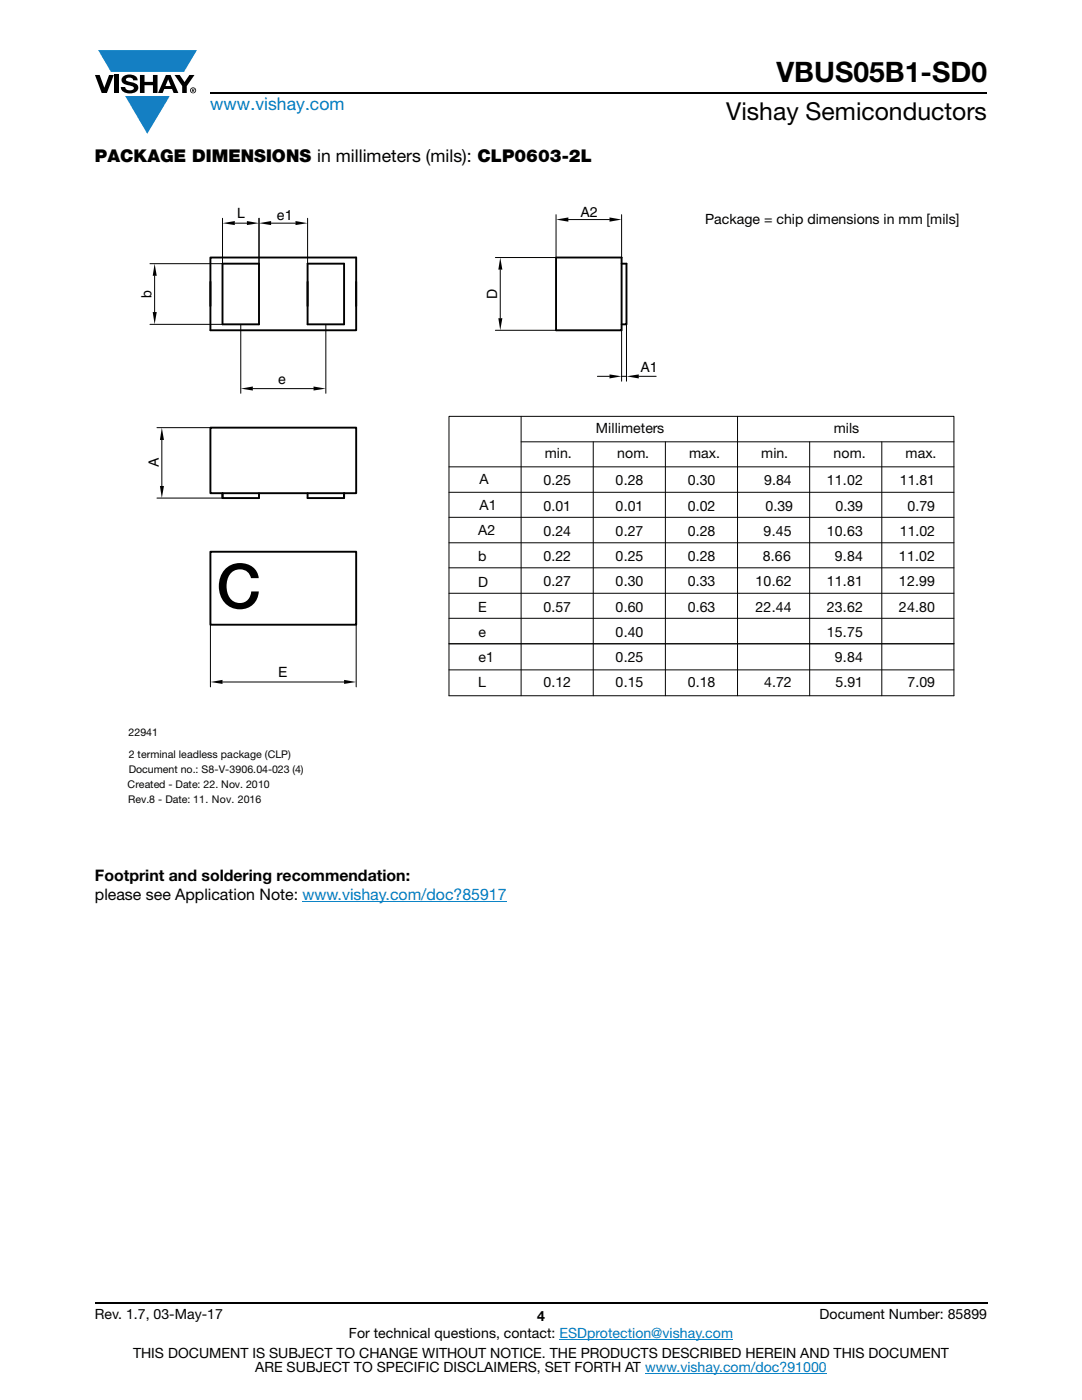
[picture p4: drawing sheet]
<svg xmlns="http://www.w3.org/2000/svg" width="216mm" height="279mm" viewBox="0 0 216 279" stroke-linecap="round" stroke-linejoin="round" font-family="sans-serif">
<defs><g id="words">
<text font-size="12.3" x="43.2" y="121.4">C</text>
<text font-size="5.6" x="154.9" y="16.4">VBUS05B1-SD0</text>
<text font-size="4.9" x="144.9" y="24">Vishay Semiconductors</text>
<text font-size="3.5" fill="#007ec4" x="42" y="21.9">www.vishay.com</text>
<text font-size="3.5" x="18.9" y="32.3">PACKAGE DIMENSIONS in millimeters (mils): CLP0603-2L</text>
<g font-size="3.2">
<text x="18.9" y="175.8">Footprint and soldering recommendation:</text>
<text x="18.9" y="179.7">please see Application Note: www.vishay.com/doc?85917</text>
</g>
<g font-size="2.8">
<text x="47.3" y="43.6">L</text>
<text x="55.2" y="43.9">e1</text>
<text x="115.8" y="43.2">A2</text>
<text x="140.7" y="44.6">Package = chip dimensions in mm [mils]</text>
<text x="30.2" y="59.5" transform="rotate(-90 30.2 59.5)">b</text>
<text x="99.2" y="59.7" transform="rotate(-90 99.2 59.7)">D</text>
<text x="55.5" y="76.5">e</text>
<text x="127.8" y="74.3">A1</text>
<text x="31.7" y="93.2" transform="rotate(-90 31.7 93.2)">A</text>
<text x="55.5" y="135.1">E</text>
<text x="18.9" y="263.3">Rev. 1.7, 03-May-17</text>
<text x="107.2" y="263.6">4</text>
<text x="163.6" y="263.3">Document Number: 85899</text>
<text x="69.6" y="267.1">For technical questions, contact: ESDprotection@vishay.com</text>
<text x="26.5" y="271">THIS DOCUMENT IS SUBJECT TO CHANGE WITHOUT NOTICE. THE PRODUCTS DESCRIBED HEREIN AND THIS DOCUMENT</text>
<text x="50.9" y="273.8">ARE SUBJECT TO SPECIFIC DISCLAIMERS, SET FORTH AT www.vishay.com/doc?91000</text>
</g>
<g font-size="2.8" fill="#050504">
<text x="118.9" y="86.4">Millimeters</text>
<text x="166.4" y="86.4">mils</text>
<text x="108.7" y="91.5">min.</text>
<text x="123.1" y="91.4">nom.</text>
<text x="137.5" y="91.4">max.</text>
<text x="151.9" y="91.5">min.</text>
<text x="166.3" y="91.4">nom.</text>
<text x="180.7" y="91.4">max.</text>
<text x="95.7" y="96.6">A</text>
<text x="95.7" y="101.7">A1</text>
<text x="108.5" y="96.8">0.25</text>
<text x="108.5" y="101.9">0.01</text>
<text x="122.8" y="96.8">0.28</text>
<text x="122.8" y="101.9">0.01</text>
<text x="137.2" y="96.8">0.30</text>
<text x="137.2" y="101.9">0.02</text>
<text x="152.5" y="96.8">9.84</text>
<text x="152.7" y="101.9">0.39</text>
<text x="165" y="96.8">11.02</text>
<text x="166.7" y="101.9">0.39</text>
<text x="179.6" y="96.8">11.81</text>
<text x="181.1" y="101.9">0.79</text>
<text x="95.4" y="106.7">A2</text>
<text x="108.5" y="106.9">0.24</text>
<text x="122.8" y="106.9">0.27</text>
<text x="137.2" y="106.9">0.28</text>
<text x="152.4" y="106.9">9.45</text>
<text x="165" y="106.9">10.63</text>
<text x="179.6" y="106.9">11.02</text>
<text x="95.4" y="112">b</text>
<text x="108.5" y="112">0.22</text>
<text x="122.8" y="112">0.25</text>
<text x="137.2" y="112">0.28</text>
<text x="152.2" y="112">8.66</text>
<text x="166.6" y="112">9.84</text>
<text x="179.4" y="112">11.02</text>
<text x="95.4" y="117">D</text>
<text x="108.5" y="117">0.27</text>
<text x="122.8" y="117">0.30</text>
<text x="137.2" y="117">0.33</text>
<text x="150.8" y="117">10.62</text>
<text x="165" y="117">11.81</text>
<text x="179.4" y="117">12.99</text>
<text x="95.4" y="122.1">E</text>
<text x="108.5" y="122.1">0.57</text>
<text x="122.8" y="122">0.60</text>
<text x="137.2" y="122.1">0.63</text>
<text x="150.8" y="122.1">22.44</text>
<text x="165" y="122">23.62</text>
<text x="179.4" y="122.1">24.80</text>
<text x="95.5" y="127.1">e</text>
<text x="122.8" y="127.1">0.40</text>
<text x="165" y="127.1">15.75</text>
<text x="95.4" y="137.2">L</text>
<text x="95.5" y="132.1">e1</text>
<text x="108.5" y="137.2">0.12</text>
<text x="122.8" y="132.1">0.25</text>
<text x="122.8" y="137.2">0.15</text>
<text x="137.2" y="137.2">0.18</text>
<text x="152.5" y="137.2">4.72</text>
<text x="166.6" y="132.1">9.84</text>
<text x="166.7" y="137.2">5.91</text>
<text x="181.1" y="137.2">7.09</text>
</g>
<text font-size="2.1" x="25.7" y="146.9">22941</text>
<g font-size="2.1" fill="#050504">
<text x="25.7" y="154.4">Document no.: S8-V-3906.04-023 (4)</text>
<text x="25.7" y="151.2">2 terminal leadless package (CLP)</text>
<text x="25.5" y="157.4">Created - Date: 22. Nov. 2010</text>
<text x="25.6" y="160.3">Rev.8 - Date: 11. Nov. 2016</text>
</g>
</g></defs>
<g fill="#147fc3">
<path d="M19.6 10h19.7l-2.6 4.3h-1.1h-13.5z"/>
<path d="M25 19.2h8.9l-4.5 7.5z"/>
</g>
<g fill="#000">
<path d="M18.9 15h1l.9 2.5 1-2.5h.9l-1.4 3.6h-1zM22.9 15h.9v3.6h-.9zM24.6 15.3a2.1 2.1 0 0 1 2.8 .3l.1 .4h-.9a.79 .79 0 0 0-.7-.5 .79 .79 0 0 0-.8 .4l.3 .3 1 .2a1.08 1.08 0 0 1 1.2 1 1.08 1.08 0 0 1-1.1 1.2 1.73 1.73 0 0 1-2.4-1.2h.9a.96 .96 0 0 0 .8 .6 .96 .96 0 0 0 .9-.4 1.31 1.31 0 0 0-1.2-.6 1.03 1.03 0 0 1-1.1-.6 1.03 1.03 0 0 1 .2-1.1zM27.9 15h.9v1.3h1.7v-1.3h.9v3.6h-.9v-1.6h-1.7v1.6h-.9zM34.8 15h1.1l.9 1.4 1-1.4h1l-1.5 2.2v1.4h-.9v-1.4z"/>
<path d="M33.6 15.9l.5 1.3h-1.1zM33.1 15l-1.6 3.6h1l.3-.8h1.5l.3 .8h1l-1.6-3.6z"/>
<path d="M38.4 17.8h.2v.2h-.2zM38.3 17.7v.7h.1v-.3l.4 .3-.2-.3 .2-.2-.1-.2z"/>
<path d="M38.1 18a.46 .46 0 0 1 .9 0 .46 .46 0 0 1-.9 0zM37.9 18a.6 .6 0 0 0 1.2 0 .6 .6 0 0 0-1.2 0z"/>
</g>
<path d="M42 18.6h155M18.9 260h178.1" fill="none" stroke="#000" stroke-width=".36"/>
<path d="M60.3 179.9h40.8M111.6 267.3h34.7M128.7 274h36.3" fill="none" stroke="#007ec4" stroke-width=".2"/>
<path d="M25.5 40.8h165.9v120h-165.9z" fill="#fff"/>
<g fill="none" stroke="#050504" stroke-width=".2">
<path d="M89.6 83.1h100.7v55.7h-100.7zM89.6 93.2h100.7M89.6 98.2h100.7M104 83.1v55.7M104 88.2h86.3M118.4 88.2v50.6M132.8 88.2v50.6M147.2 83.1v55.7M161.6 88.2v50.6M176 88.2v50.6M89.6 103.2h100.7M89.6 108.3h100.7"/>
<path d="M89.6 113.3h100.7M89.6 118.4h100.7M89.6 133.7h100.7M89.6 128.5h100.7M89.6 123.4h100.7"/>
</g>
<path d="M42 56.2v9.7h29.1v-9.7M44.4 52.6h7.3v12.1h-7.3zM61.4 52.6h7.3v12.1h-7.3zM111 51.4h13v14.5h-13zM124 52.6h1v12.1h-1M42 61.1v-9.7h29.1v9.7M42 85.3h29.1v13.1h-29.1zM51.7 98.4v1h-7.3v-1v1M61.4 98.4v1h7.3v-1v1M42 110.1h29.1v14.6h-29.1z" fill="none" stroke="#000" stroke-width=".38"/>
<g fill="none" stroke="#000" stroke-width=".2">
<path d="M30.9 55v7.3M44.4 43.6v9h-14.5M46.9 44.5h2.4M51.7 43.6v9M54.1 44.5h4.9M61.4 43.6v9M99.8 53.8v9.7M111 42.8v8.6h-12.2M113.4 43.8h8.2M124 42.8v8.6M29.9 64.7h14.5M48 64.7v13.8"/>
<path d="M50.5 77.6h12.1M65 64.7v13.8M98.8 65.9h12.2M119.2 75.1h2.4M124 65.9v10.2M124 75.1h1M125 64.7v11.4M127.5 75.1h3.4M31.3 99.4h13.1M31.3 85.3h10.7M32.3 87.8v9.2M42 124.7v12.4"/>
<path d="M44.4 136.1h24.3M71.1 124.7v12.4"/>
</g>
<g fill="#000">
<path d="M30.9 52.6l.4 2.4h-.8zM44.4 44.5l2.5-.4v.8zM49.3 44.1l2.4 .4-2.4 .4zM51.7 44.5l2.4-.4v.8zM59 44.1l2.4 .4-2.4 .4zM99.8 51.4l.4 2.4h-.8zM111 43.8l2.4-.4v.8zM121.6 43.4l2.4 .4-2.4 .4zM30.5 62.3h.8l-.4 2.4zM48 77.6l2.5-.5v.8zM62.6 77.1l2.4 .5-2.4 .3zM99.4 63.5h.8l-.4 2.4z"/>
<path d="M121.6 74.7l2.4 .4-2.4 .4zM125 75.1l2.5-.4v.8zM31.9 97h.8l-.4 2.4zM32.3 85.3l.4 2.5h-.8zM42 136.1l2.4-.4v.8zM68.7 135.7l2.4 .4-2.4 .4z"/>
</g>
<use href="#words"/>
</svg>
